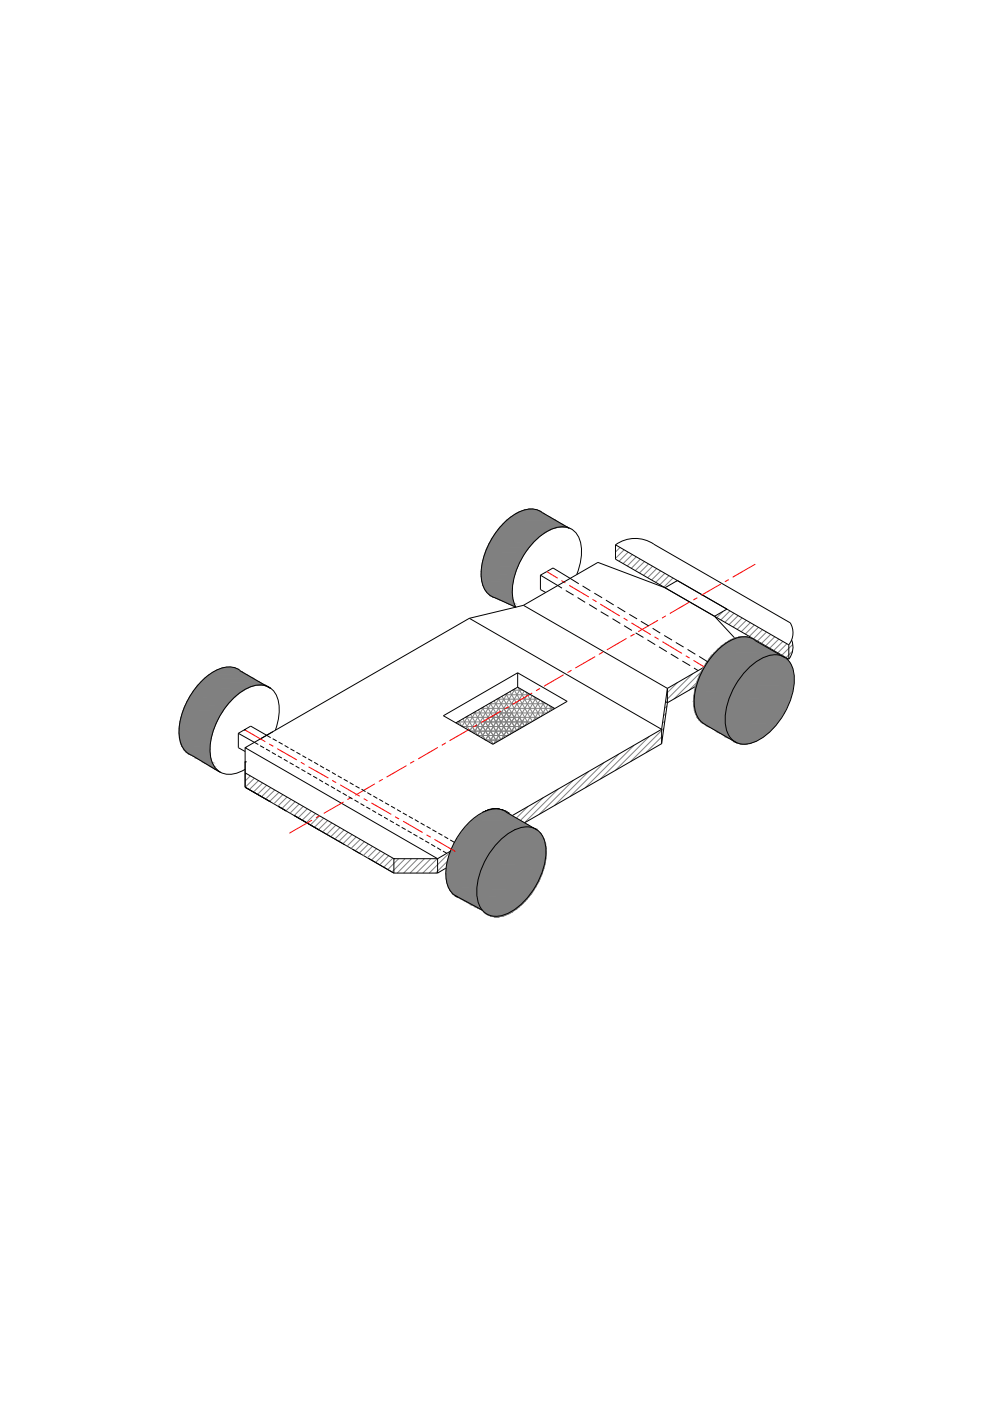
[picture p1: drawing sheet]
<svg xmlns="http://www.w3.org/2000/svg" width="210mm" height="297mm" viewBox="0 0 210 297" stroke-linecap="round" stroke-linejoin="round" font-family="sans-serif">
<!-- layer: 0 -->
<g fill="none" stroke="#000" stroke-width=".21">
<path d="M115 108.7a4.8 4.8 0 0 0-5.7 .2 16.1 16.1 0 0 0-7.3 13.3 4.6 4.6 0 0 0 3.1 4.6l4.2 1.9a10.3 10.3 0 0 1 .4-8.3 14.6 14.6 0 0 1 7.9-8.4 4 4 0 0 1 5.5 3.2 11.9 11.9 0 0 1-.8 6.6M115 108.7l5.7 3.3M130.5 115.5v3.1l18.4 10.5M130.5 115.5l36.7 21.2M138.6 115.4a7.1 7.1 0 0 0-8.1 .1M138.6 115.4l28.9 16.6M99.5 131.1l40.8 23.5M99.5 131.1l-47.5 27.4M111 128.3l-11.5 2.8M111 128.3l30.5 17.7M114.6 121.9l2.6-1.5 5.5 3.4M114.6 121.9l4.6 2.8"/>
<path d="M114.6 121.9v3.1l1.1 .6M120 125.2l1.6 1M122.5 126.7l1.6 1M123.5 124.2l1.7 1.1M124.9 128.2l1.7 1M126 125.8l1.7 .9M127.4 129.7l1.6 1M128.5 127.2l1.6 1.1M129.9 131.2l1.6 1M130.9 128.7l1.7 1M132.3 132.7l1.7 1M133.4 130.2l1.7 1"/>
<path d="M134.8 134.2l1.6 1M135.9 131.7l1.6 1M137.3 135.7l1.6 1M138.4 133.2l1.6 1M139.7 137.1l1.7 1.1M140.8 134.7l1.7 1M141 124.6l26.2 15.2v-3.1M141 124.6l-14.2-5.4-15.8 9.1M142.2 138.7l1.6 .9M143.3 136.2l1.6 1M143.6 123.1l-2.6 1.5M145.8 137.7l1.6 1"/>
<path d="M148.2 139.2l1.9 1.1M154.1 129.1l-2.6 1.6 4.4 4.7M160 135.7l6.5 3.8M160 135.7a4.9 4.9 0 0 0-5.4 .3 15.9 15.9 0 0 0-7.4 13.8 4.5 4.5 0 0 0 2.5 3.9M161 139.9h.1M167.5 132a4.1 4.1 0 0 1-.2 4.7M167.8 135.7a4.1 4.1 0 0 1-.5 4M50.5 155.5l2.7-1.5 4.2 2.4M50.5 155.5v3l1.5 .8M50.5 155.5l4.3 2.3M50.8 142.2l6.6 3.8M50.9 142.1a4.9 4.9 0 0 0-5.6 .3 16.2 16.2 0 0 0-7.3 13.1 4.7 4.7 0 0 0 2.8 4.7"/>
<path d="M51.8 154.7h.1M52 158.5h.1M52 158.5v8.4M52 158.5l40.8 23.6M55.1 158.1l.9 .5M56.4 158.8l.9 .5M56.5 158.8v.1M57.6 159.5l.9 .5M57.8 156.6l.9 .5M57.9 155.1l-2.7 1.6M58.4 154.8a8.9 8.9 0 0 0-.3-8.2 4.5 4.5 0 0 0-6-.5 16.1 16.1 0 0 0-7.6 13.2 4.7 4.7 0 0 0 3 4.7 5.7 5.7 0 0 0 4.5-.9M59.1 157.3l.8 .5"/>
<path d="M60.4 158.1l.8 .4M61.6 158.8l.8 .4M62.9 159.5l.8 .5M94 151.8l15.8-9.2 10.5 6.1-15.8 9.1zM109.8 142.6v3.1M109.8 145.7l-13.2 7.6M109.8 145.7l7.8 4.5M140.3 157.7l-29.1 16.7M140.3 154.6v3.1M140.3 154.6l-31.7 18.3M141.1 148.7l.4 .3M141.5 149l-1.2 8.7"/>
<path d="M141.5 146v3M141.5 146l-1.2 8.6M144.7 140.2l1.6 .9M147.1 141.6l.9 .6M147.6 145.4l-6.1 3.6M149.3 141.5v-.1l-7.8 4.6M149.6 153.7l6.6 3.8M158.3 142a9 9 0 0 1 6.4-3.2 4.1 4.1 0 0 1 3.7 4.2 15.7 15.7 0 0 1-8.3 14.3 4.2 4.2 0 0 1-6.3-3.7 15.7 15.7 0 0 1 4.5-11.6zM40.8 160.2l6 3.6M46.3 163.5l.3 .1M52 161.5h.1M52 166.9l31.5 18.2"/>
<path d="M52 163.9l31.5 18.2M52 166.9l5.3 3.1M58.9 160.3l.9 .4M59 171l1.7 .9M60.2 161l.8 .4M61.4 161.7l.9 .5M62.3 172.9l10.8 6.2M62.7 162.4l.8 .5M63.9 163.1l.9 .5M64.1 160.2l.8 .5M65.2 163.9l.8 .4M65.3 160.9l.9 .5"/>
<path d="M66.4 164.6l.9 .4M66.6 161.6l.9 .5M67.7 165.3l.8 .5M67.8 162.3l.9 .5M68.9 166l.9 .5M69.1 163.1l.9 .4M70.2 166.7l.8 .5M70.4 163.8l.8 .4M71.4 167.5l.8 .5M71.6 164.5l.9 .5M72.7 168.2l.8 .5M72.9 165.2l.8 .5"/>
<path d="M73.9 168.9l.8 .5M74.2 165.9l.8 .5M75.2 169.6l.8 .5M75.4 166.7l.8 .4M76.4 170.4l.8 .4M76.7 167.3l.8 .5M77.7 171.1l.8 .5M77.9 168l.8 .6M78.9 171.8l.8 .5M79.1 168.8l.9 .5M80.2 172.5l.8 .5M80.4 169.5l.8 .5"/>
<path d="M81.4 173.3l.8 .4M81.6 170.2l.9 .5M82.7 174l.8 .4M82.9 170.9l.9 .5M83.9 174.7l.8 .5M84.2 171.6l.8 .5M85.2 175.4l.8 .5M85.4 172.4l.9 .4M86.4 176.1l.9 .5M86.7 173.1l.8 .5M87.7 176.9l.8 .4M88 173.8l.8 .5"/>
<path d="M88.9 177.6l.9 .4M89.2 174.5l.8 .5M90.2 178.3l.8 .5M90.5 175.2l.8 .5M91.4 179l.9 .5M91.7 175.9l.8 .5M92.7 179.7l.8 .5M92.9 176.6l.9 .5M94.2 177.4l.8 .4M95.4 178.1l.9 .5M105.7 178.5a9 9 0 0 1 6.4-3.2 4.1 4.1 0 0 1 3.6 4.2 15.7 15.7 0 0 1-8.2 14.2 4.2 4.2 0 0 1-6.4-3.6 15.7 15.7 0 0 1 4.6-11.6zM107.3 172.2l6.6 3.8"/>
<path d="M107.3 172.1a5 5 0 0 0-5.5 .5 15.9 15.9 0 0 0-7.2 13.8 4.4 4.4 0 0 0 2.5 3.8M109.2 175.9h.1M74.8 180.1l1.6 .9M78.1 182l5.4 3.1M83.5 182.1h.1M83.5 182.1v3M83.5 182.1h9.3M83.5 185.1h9.3M92.8 182.1v3M93.9 180.5l.8 .4M94.6 184.1l-1.8 1M95.4 180.5l-2.6 1.6"/>
<path d="M96.5 189.9l5.7 3"/>
</g>
<g fill="none" stroke="#808080" stroke-width=".21">
<path d="M130.6 115.6l-.1 .1M131.5 116.1l-1 .9M132.3 116.6l-1.8 1.8M133.2 117.1l-1.9 1.9M134.1 117.6l-2 1.9M134.9 118.1l-1.9 1.9M135.7 118.6l-1.9 1.9M136.6 119.1l-1.9 1.9M137.5 119.6l-1.9 1.9M138.4 120l-2 2M139.2 120.6l-1.9 1.9M140.1 121.1l-1.9 1.9"/>
<path d="M141 121.6l-2 1.9M141.8 122.1l-1.9 1.9M142.7 122.5l-2 2M143.5 123l-.2 .3M153.3 129.7l-1.3 1.3M154.8 129.5l-1.9 1.9M155.6 130l-1.9 1.9M156.5 130.5l-2 1.9M157.3 131l-1.9 2M158.2 131.5l-1.9 2M159.1 132l-1.9 1.9M159.9 132.5l-1.9 1.9"/>
<path d="M160.8 133l-1.9 1.9M161.7 133.5l-1.9 2M162.5 134l-1.9 1.9M163.4 134.5l-2 1.9M164.2 135l-1.9 1.9M165.1 135.5l-1.9 1.9M166 136l-1.9 1.9M166.8 136.5l-1.9 1.9M168 138l-1.3 1.4M168.1 136.6l-2.3 2.3M96.9 153.1h15.8M97.3 152.9l.6 1.1"/>
<path d="M97.6 152.7l-.5 .8M98.1 152.4l1.5 2.6M98.6 152.1h15.8M98.9 151.9l2.3 4M99.3 151.8l-1.4 2.2h13.1h-10.5M99.4 154.7l.2 .3M99.6 155h9.8M99.8 151.5l3.1 5.4-1.8-3.2M100 154.4l-.4 .6M100.2 154.2l1 1.7M100.3 151.2h15.7M100.6 150.9l3.9 6.9-2.6-4.6"/>
<path d="M100.9 150.8l-2.2 3.7M101.3 155.9h6.4M101.4 150.5l4 6.8-2.7-4.5M102 150.2h15.5M102.2 153.1h9.8M102.3 150l3.9 6.8-2.6-4.5M102.6 149.8l-3 5.2M102.9 156.9h3.1M103.1 149.5l3.9 6.8-2.6-4.5M103.3 152.4l-2.1 3.5M103.6 149.2h12.3M103.9 152.1h6.5"/>
<path d="M103.9 149l4 6.9-2.7-4.6M104.3 148.9l-3.9 6.6 1.2-2.1M104.8 148.6l3.9 6.8-2.6-4.6M105.3 148.2h8.9M105.5 151.2h3.2M105.6 148.1l3.9 6.8-2.6-4.5M105.9 147.9l-4.7 8M106.4 147.6l4 6.8-2-3.5M106.6 150.5l-3.7 6.4M107 147.3h5.6M107.3 147.1l3.9 6.9-1.1-2.1M107.6 146.9l-5.5 9.5 2.9-4.9"/>
<path d="M108.1 146.6l3.9 6.8-.3-.5M108.6 146.3h2.3M109 146.2l3.9 6.8M109.2 146l-6.3 10.9M109.8 145.7l3.9 6.8M110.3 146l-6.5 11.4 3.9-6.8M111.2 146.5l-6.5 11.2 3.8-6.7M111.4 146.7l3.1 5.3M112 147l-5.6 9.7 3-5.2M112.8 147.5l-4.7 8.3M113.1 147.6l2.3 3.9M113.7 147.9l-4 6.9"/>
<path d="M114.5 148.4l-3.1 5.4 .5-.8M114.8 148.6l1.4 2.4M115.3 148.9l-2.2 4M116.1 149.4l-1.4 2.5M116.4 149.5l.6 1.1M117 149.9l-.6 1M131.2 159.9l-7.1 7.1M134.4 158l-7.1 7.2M137.7 156.2l-7.2 7.1M140.3 157.6l-.1 .1M140.5 156l-3.6 3.6M140.7 154.4l-7 7"/>
<path d="M141 152.9l-.5 .4M141.2 151.2l-.5 .6M141.4 149.7l-.5 .5M143.6 144.7l-2.1 2.1M146.8 142.9l-5.3 5.3M147.9 144.6l-1.8 1.7M149 142.1l-6.1 6.1M52.2 164l-.2 .2M53.1 164.5l-1.1 1.1M53.9 165l-1.9 1.9M54.8 165.5l-1.9 1.9M55.7 166l-2 1.9"/>
<path d="M56.5 166.5l-1.9 1.9M57.4 167l-1.9 1.9M58.2 167.5l-1.9 1.9M59.1 168l-1.9 1.9M60 168.5l-1.9 1.9M60.9 169l-2 1.9M61.7 169.5l-1.9 1.9M62.6 170l-2 1.9M63.4 170.5l-1.9 1.9M64.3 171l-1.9 1.9M65.1 171.5l-1.9 1.9M66 172l-1.9 1.9"/>
<path d="M66.9 172.5l-1.9 1.9M67.8 173l-2 1.9M68.6 173.5l-1.9 1.9M69.5 174l-2 1.9M70.3 174.5l-1.9 1.9M71.2 174.9l-1.9 2M72.1 175.5l-2 1.9M72.9 176l-1.9 1.9M73.8 176.5l-1.9 1.9M74.7 176.9l-2 2M75.5 177.4l-1.9 2M76.4 178l-1.9 1.9"/>
<path d="M77.2 178.5l-1.9 1.9M78.1 179l-1.9 1.9M79 179.4l-2 2M79.8 179.9l-1.9 1.9M108.7 172.9h-.1M111.9 171l-2.4 2.4M115.1 169.1l-4.8 4.8M118.3 167.3l-7.1 7.1M121.6 165.4l-7.2 7.2M124.8 163.6l-7.2 7.2M128 161.7l-7.2 7.2M80.7 180.5l-1.9 1.9"/>
<path d="M81.6 181l-2 1.9M82.4 181.4l-1.9 2M83.3 181.9l-1.9 2M84.5 182.1l-2.3 2.2M85.9 182.1l-2.8 2.8M87.2 182.1l-3 3M88.6 182.1l-3 3M90 182.1l-3.1 3M91.3 182.1l-3 3M92.7 182.1l-3.1 3M94.8 182.7l-2.4 2.4M95.4 180.7l-4.4 4.4"/>
</g>
<g fill="#808080" stroke="#808080" stroke-width=".21">
<path d="M112 108h1.1z"/>
<path d="M106 127.2h2.7l.3 .8z"/>
<path d="M104.4 171.7h1.5z"/>
<path d="M111.1 175.5h1.2z"/>
<path d="M113.1 175.7l.3 .1z"/>
<path d="M109.2 176h.3z"/>
<path d="M101.7 192.7h.4l.2 .3z"/>
<path d="M104.2 194.3h2z"/>
<path d="M47.9 141.5h1.2z"/>
<path d="M44.5 162.5h.9l.4 .6z"/>
<path d="M157.3 135h.7z"/>
<path d="M164.1 138.8h.3z"/>
<path d="M163.9 138.8h.5z"/>
<path d="M165.2 138.9l.4 .1z"/>
<path d="M154.6 156.5h.3l.5 .5z"/>
<path d="M156.8 157.7h1.7z"/>
<path d="M112 108l1.7 .1zM111.6 108.1h2.1z"/>
<path d="M111.6 108.1h2.3zM111.2 108.1h2.7z"/>
<path d="M111.2 108.1l3.2 .2-.5-.2zM110.7 108.3l.5-.2 3.2 .2z"/>
<path d="M110.7 108.3l3.9 .2-.2-.2zM110.2 108.5l.5-.2 3.9 .2z"/>
<path d="M110.2 108.5l4.8 .2-.4-.2zM109.8 108.7l.4-.2 4.8 .2z"/>
<path d="M109.8 108.7l5.6 .3-.4-.3zM109.3 109l.5-.3 5.6 .3z"/>
<path d="M109.3 109l7.1 .5-1-.5zM108.4 109.5l.9-.5 7.1 .5z"/>
<path d="M108.4 109.5l9.3 .8-1.3-.8zM107.5 110.3l.9-.8 9.3 .8z"/>
<path d="M107.5 110.3l11.7 .8-1.5-.8zM107.5 110.3l11.7 .8h-12.6z"/>
<path d="M106.6 111.1l13.6 .6-1-.6zM106.6 111.1l13.6 .6h-14.1z"/>
<path d="M119.2 111.7l1.1 .1zM119.2 111.7l1.1 .1z"/>
<path d="M106.1 111.7h13.1zM106.1 111.7l12.3 .1z"/>
<path d="M120 111.8h.3zM120 111.8h.3zM120 111.8l.7 .2z"/>
<path d="M106 111.8h12.4zM106 111.8h12.4z"/>
<path d="M106 111.8l11.5 .2 .9-.2zM106 111.8l11.5 .2h-11.7z"/>
<path d="M105.8 112h11.7zM105.8 112h11.6z"/>
<path d="M105.8 112l10.9 .3 .7-.3zM105.8 112l10.9 .3h-11.1z"/>
<path d="M105.6 112.3l10.1 .5 1-.5zM105.6 112.3l10.1 .5h-10.5z"/>
<path d="M105.2 112.8l10.1 .3 .4-.3zM105.2 112.8l10.1 .3h-10.3z"/>
<path d="M105 113.1l9.8 .3 .5-.3zM105 113.1l9.8 .3h-10z"/>
<path d="M104.8 113.4l9.1 .8 .9-.8zM104.8 113.4l9.1 .8h-9.6z"/>
<path d="M104.3 114.2h9.6zM104.3 114.2h9.6z"/>
<path d="M104.3 114.2l8.7 .9 .9-.9zM104.3 114.2l8.7 .9h-9.2z"/>
<path d="M103.8 115.1l9 .2 .2-.2zM103.8 115.1l9 .2h-9.1z"/>
<path d="M103.7 115.3l8.5 .7 .6-.7zM103.7 115.3l8.5 .7h-8.9z"/>
<path d="M103.3 116l8.6 .5 .3-.5zM103.3 116l8.6 .5h-8.8z"/>
<path d="M103.1 116.5l8.3 .6 .5-.6zM103.1 116.5l8.3 .6h-8.5z"/>
<path d="M102.9 117.1l8.1 .6 .4-.6zM102.9 117.1l8.1 .6h-8.3z"/>
<path d="M102.7 117.7l8 .5 .3-.5zM102.7 117.7l8 .5h-8.1z"/>
<path d="M102.6 118.2l7.7 .7 .4-.7zM102.6 118.2l7.7 .7h-8z"/>
<path d="M102.3 118.9l7.8 .5 .2-.5zM102.3 118.9l7.8 .5h-7.8z"/>
<path d="M102.3 119.4l7.5 .6 .3-.6zM102.3 119.4l7.5 .6h-7.7z"/>
<path d="M102.1 120l7.5 .6 .2-.6zM102.1 120l7.5 .6h-7.5z"/>
<path d="M102.1 120.6l7.3 .5 .2-.5zM102.1 120.6l7.3 .5h-7.4z"/>
<path d="M102 121.1l7.2 .6 .2-.6zM102 121.1l7.2 .6h-7.2z"/>
<path d="M102 121.7l7 .5 .2-.5zM102 121.7l7 .5h-7z"/>
<path d="M102 122.2l6.9 .7 .1-.7zM102 122.2l6.9 .7h-6.8z"/>
<path d="M102.1 122.9l6.7 .3 .1-.3zM102.1 122.9l6.7 .3h-6.7z"/>
<path d="M102.1 123.2l6.6 .9 .1-.9zM102.1 123.2l6.6 .9h-6.3zM102.4 124.1h6.3zM102.4 124.1h6.3z"/>
<path d="M102.4 124.1l6.2 .8 .1-.8zM102.4 124.1l6.2 .8h-5.9z"/>
<path d="M102.7 124.9l5.9 .3v-.3zM102.7 124.9l5.9 .3h-5.7z"/>
<path d="M102.9 125.2l5.7 .3v-.3zM102.9 125.2l5.7 .3h-5.4z"/>
<path d="M103.2 125.5l5.4 .6v-.6zM103.2 125.5l5.4 .6h-4.9z"/>
<path d="M103.7 126.1l4.9 .2v-.2zM103.7 126.1l4.9 .2h-4.6z"/>
<path d="M104 126.3l4.7 .2-.1-.2zM104 126.3l4.7 .2h-4.3z"/>
<path d="M104.4 126.5l4.3 .3v-.3zM104.4 126.5l4.3 .3h-3.6z"/>
<path d="M105.1 126.8l3.6 .4v-.4zM105.1 126.8l3.6 .4h-2.7z"/>
<path d="M106 127.2l1.8 .8h1.2zM107.8 128h1.2l.3 .7z"/>
<path d="M104.4 171.7h1.6zM104.4 171.7h1.6z"/>
<path d="M104.4 171.7l2.3 .2-.7-.2zM103.6 171.9l.8-.2 2.3 .2z"/>
<path d="M103.6 171.9h3.1zM103.6 171.9h3.1z"/>
<path d="M103.5 171.9l3.8 .3-.6-.3zM102.7 172.2l.8-.3 3.8 .3z"/>
<path d="M102.7 172.2l4.6 .1zM102.7 172.2l4.6 .1z"/>
<path d="M102.7 172.3l5.4 .4-.8-.4zM101.8 172.7l.9-.4 5.4 .4z"/>
<path d="M101.8 172.7l7.4 .6-1.1-.6zM100.9 173.3l.9-.6 7.4 .6z"/>
<path d="M100.9 173.3l9.5 .7-1.2-.7zM100 174l.9-.7 9.5 .7z"/>
<path d="M100 174l11.8 .8-1.4-.8zM100 174l11.8 .8h-12.6z"/>
<path d="M99.2 174.8l13.6 .7-1-.7zM99.2 174.8l13.6 .7h-14.1z"/>
<path d="M111.9 175.5h1zM111.9 175.5h1z"/>
<path d="M98.7 175.5h13.2zM98.7 175.5h12.4z"/>
<path d="M112.3 175.5h.7zM112.3 175.5h.7z"/>
<path d="M111.1 175.5h1.6zM110.9 175.5h1.8z"/>
<path d="M112.7 175.5l.6 .2zM112.7 175.5l.6 .2z"/>
<path d="M110.9 175.5l2.2 .2zM110.2 175.7l.7-.2 2.2 .2z"/>
<path d="M98.6 175.5l11.6 .2 .9-.2zM98.6 175.5l11.6 .2h-11.7z"/>
<path d="M113.1 175.7l.3 .1zM113.3 175.8h.1z"/>
<path d="M110.2 175.7l3.1 .1zM110.1 175.8h3.2z"/>
<path d="M98.5 175.7h11.7zM98.5 175.7l11.6 .1z"/>
<path d="M110.1 175.8h3.3zM110 175.8h3.4z"/>
<path d="M110 175.8l3.7 .2-.3-.2zM109.5 176l.5-.2 3.7 .2z"/>
<path d="M98.4 175.8l11.1 .2 .6-.2zM98.4 175.8l11.1 .2h-11.3z"/>
<path d="M109.5 176h4.3zM109.3 176h4.5z"/>
<path d="M98.2 176h11zM98.2 176h11z"/>
<path d="M109.3 176l4.6 .1zM109.2 176.1h4.7z"/>
<path d="M98.2 176l11 .1zM98.2 176l11 .1z"/>
<path d="M109.2 176.1h4.7zM109.2 176.1h4.7z"/>
<path d="M109.2 176.1l5.3 .5-.6-.5zM108.3 176.6l.9-.5 5.3 .5z"/>
<path d="M98.2 176.1l10.1 .5 .9-.5zM98.2 176.1l10.1 .5h-10.5z"/>
<path d="M108.3 176.6h6.2zM108.2 176.6h6.3z"/>
<path d="M108.2 176.6l6.4 .1-.1-.1zM108.1 176.7l.1-.1 6.4 .1z"/>
<path d="M97.8 176.6l10.3 .1 .2-.1zM97.8 176.6l10.3 .1h-10.5z"/>
<path d="M108.1 176.7l6.9 .5-.4-.5zM107.4 177.2l.7-.5 6.9 .5z"/>
<path d="M97.6 176.7l9.8 .5 .7-.5zM97.6 176.7l9.8 .5h-10z"/>
<path d="M107.4 177.2h7.6zM107.3 177.2h7.7z"/>
<path d="M107.3 177.2l8 .6-.3-.6zM106.7 177.8l.6-.6 8 .6z"/>
<path d="M97.4 177.2l9.3 .6 .7-.6zM97.4 177.2l9.3 .6h-9.7z"/>
<path d="M106.7 177.8l8.6 .1zM106.5 177.9h8.8z"/>
<path d="M97 177.8h9.7zM97 177.8l9.5 .1h-9.6z"/>
<path d="M106.5 177.9l8.9 .1-.1-.1zM106.5 177.9l8.9 .1h-9z"/>
<path d="M96.9 177.9l9.5 .1 .1-.1zM96.9 177.9l9.5 .1h-9.6z"/>
<path d="M106.4 178l9.2 .7-.2-.7zM105.7 178.7l.7-.7 9.2 .7z"/>
<path d="M96.8 178l8.9 .7 .7-.7zM96.8 178l8.9 .7h-9.3z"/>
<path d="M105.7 178.7l10 .2-.1-.2zM105.7 178.7l10 .2h-10.2z"/>
<path d="M96.4 178.7l9.1 .2 .2-.2zM96.4 178.7l9.1 .2h-9.2z"/>
<path d="M105.5 178.9l10.3 .6-.1-.6zM105.5 178.9l10.3 .6h-10.8z"/>
<path d="M96.3 178.9l8.7 .6 .5-.6zM96.3 178.9l8.7 .6h-9z"/>
<path d="M105 179.5l10.8 .2v-.2zM105 179.5l10.8 .2h-11z"/>
<path d="M96 179.5l8.8 .2 .2-.2zM96 179.5l8.8 .2h-8.8z"/>
<path d="M104.8 179.7l11 .2v-.2zM104.8 179.7l11 .2h-11.1z"/>
<path d="M96 179.7l8.5 .4 .3-.4zM96 179.7l8.5 .4h-8.8z"/>
<path d="M104.7 179.9l11.2 .7-.1-.7zM104.7 179.9l11.2 .7h-11.8z"/>
<path d="M95.7 180.1l8.4 .5 .4-.5zM95.7 180.1l8.4 .5h-8.6z"/>
<path d="M104.1 180.6l11.8 .1zM104.1 180.6l11.8 .1z"/>
<path d="M95.5 180.6h8.6zM95.5 180.6l8.6 .1z"/>
<path d="M104.1 180.7l11.8 .3v-.3zM104.1 180.7l11.8 .3h-12z"/>
<path d="M95.5 180.7l8.4 .3 .2-.3zM95.5 180.7l8.4 .3h-8.5z"/>
<path d="M103.9 181l11.9 .8 .1-.8zM103.9 181l11.9 .8h-12.4z"/>
<path d="M95.4 181l8 .8 .5-.8zM95.4 181l8 .8h-8.2z"/>
<path d="M95.2 181.8h8.2zM95.2 181.8h8.2z"/>
<path d="M103.4 181.8l12.4 .3v-.3zM103.4 181.8l12.4 .3h-12.6z"/>
<path d="M95.2 181.8l8 .3 .2-.3zM95.2 181.8l8 .3h-8.1z"/>
<path d="M103.2 182.1l12.4 .8 .2-.8zM103.2 182.1l12.4 .8h-12.8z"/>
<path d="M95.1 182.1l7.7 .8 .4-.8zM95.1 182.1l7.7 .8h-7.9z"/>
<path d="M94.9 182.9l7.8 .1 .1-.1zM94.9 182.9l7.8 .1h-7.8z"/>
<path d="M102.8 182.9l12.8 .3v-.3zM102.8 182.9l12.8 .3h-13z"/>
<path d="M94.9 183l7.7 .2 .1-.2zM94.9 183l7.7 .2h-7.8z"/>
<path d="M102.6 183.2l12.7 .9 .3-.9zM102.6 183.2l12.7 .9h-13z"/>
<path d="M94.8 183.2l7.5 .9 .3-.9zM94.8 183.2l7.5 .9h-7.6z"/>
<path d="M94.7 184.1h7.6zM94.7 184.1l7.5 .1z"/>
<path d="M102.3 184.1l12.9 .3 .1-.3zM102.3 184.1l12.9 .3h-13.1z"/>
<path d="M94.6 184.2l7.5 .2 .1-.2zM94.6 184.2l7.5 .2h-7.5z"/>
<path d="M102.1 184.4l12.9 .8 .2-.8zM102.1 184.4l12.9 .8h-13.2z"/>
<path d="M94.6 184.4l7.2 .8 .3-.8zM94.6 184.4l7.2 .8h-7.2z"/>
<path d="M94.6 185.2h7.2zM94.6 185.2l7.2 .1z"/>
<path d="M101.8 185.2l13 .5 .2-.5zM101.8 185.2l13 .5h-13.1z"/>
<path d="M101.7 185.7l12.8 .6 .3-.6zM101.7 185.7l12.8 .6h-13z"/>
<path d="M94.6 185.3l6.9 1 .3-1zM94.6 185.3l6.9 1h-6.9z"/>
<path d="M101.5 186.3l13 .1v-.1zM101.5 186.3l13 .1h-13z"/>
<path d="M94.6 186.3l6.9 .1v-.1zM94.6 186.3l6.9 .1h-6.9z"/>
<path d="M101.5 186.4l12.8 .4 .2-.4zM101.5 186.4l12.8 .4h-12.9z"/>
<path d="M101.4 186.8l12.6 .5 .3-.5zM101.4 186.8l12.6 .5h-12.7z"/>
<path d="M94.6 186.4l6.7 .9 .2-.9zM94.6 186.4l6.7 .9h-6.5z"/>
<path d="M101.3 187.3l12.6 .3 .1-.3zM101.3 187.3l12.6 .3h-12.6z"/>
<path d="M94.8 187.3l6.5 .3v-.3zM94.8 187.3l6.5 .3h-6.4z"/>
<path d="M101.3 187.6l12.4 .4 .2-.4zM101.3 187.6l12.4 .4h-12.5z"/>
<path d="M101.2 188l12.4 .1 .1-.1zM101.2 188l12.4 .1h-12.4z"/>
<path d="M94.9 187.6l6.3 .5 .1-.5zM94.9 187.6l6.3 .5h-6.1z"/>
<path d="M101.2 188.1l12 .6 .4-.6zM101.2 188.1l12 .6h-12z"/>
<path d="M95.1 188.1l6.1 .6v-.6zM95.1 188.1l6.1 .6h-5.8z"/>
<path d="M95.4 188.7l5.8 .2v-.2zM95.4 188.7l5.8 .2h-5.7z"/>
<path d="M101.2 188.7l11.7 .4 .3-.4zM101.2 188.7l11.7 .4h-11.7z"/>
<path d="M101.2 189.1l11.5 .4 .2-.4zM101.2 189.1l11.5 .4h-11.5z"/>
<path d="M95.5 188.9l5.7 .6v-.6zM95.5 188.9l5.7 .6h-5.2z"/>
<path d="M101.2 189.5l11.3 .2 .2-.2zM101.2 189.5l11.3 .2h-11.3z"/>
<path d="M96 189.5l5.2 .2v-.2zM96 189.5l5.2 .2h-4.9z"/>
<path d="M96.3 189.7l4.9 .3v-.3zM96.3 189.7l4.9 .3h-4.7z"/>
<path d="M101.2 189.7l11 .4 .3-.4zM101.2 189.7l11 .4h-11z"/>
<path d="M96.5 190l4.7 .1v-.1zM96.5 190l4.7 .1h-4.4z"/>
<path d="M101.2 190.1l10.5 .6 .5-.6zM101.2 190.1l10.5 .6h-10.4z"/>
<path d="M96.8 190.1l4.5 .6-.1-.6zM96.8 190.1l4.5 .6h-3.4z"/>
<path d="M101.3 190.7l10 .4 .4-.4zM101.3 190.7l10 .4h-9.9z"/>
<path d="M97.9 190.7l3.5 .4-.1-.4zM97.9 190.7l3.5 .4h-2.7z"/>
<path d="M101.4 191.1l9.5 .5 .4-.5zM101.4 191.1l9.5 .5h-9.4z"/>
<path d="M98.7 191.1l2.8 .5-.1-.5zM98.7 191.1l2.8 .5h-1.9z"/>
<path d="M101.5 191.6l8.9 .4 .5-.4zM101.5 191.6l8.9 .4h-8.7z"/>
<path d="M99.6 191.6l2.1 .4-.2-.4zM99.6 191.6l2.1 .4h-1.4z"/>
<path d="M101.7 192l8.3 .4 .4-.4zM101.7 192l8.3 .4h-8.1z"/>
<path d="M100.3 192l1.6 .4-.2-.4zM100.3 192l1.6 .4h-.9z"/>
<path d="M101.9 192.4l7.6 .3 .5-.3zM101.9 192.4l7.6 .3h-7.4z"/>
<path d="M101 192.4l1.1 .3-.2-.3zM101 192.4l1.1 .3h-.4z"/>
<path d="M102.1 192.7l6.9 .3 .5-.3zM102.1 192.7l6.9 .3h-6.7z"/>
<path d="M102.3 193l6.3 .4 .4-.4zM102.3 193l6.3 .4h-6z"/>
<path d="M102.6 193.4l5.5 .2 .5-.2zM102.6 193.4l5.5 .2h-5.2z"/>
<path d="M102.9 193.6l4.8 .2 .4-.2zM102.9 193.6l4.8 .2h-4.5z"/>
<path d="M103.2 193.8l4 .2 .5-.2zM103.2 193.8l4 .2h-3.7z"/>
<path d="M103.5 194l3.3 .2 .4-.2zM103.5 194l3.3 .2h-2.9z"/>
<path d="M103.9 194.2l2.3 .1 .6-.1zM103.9 194.2l2.3 .1h-2z"/>
<path d="M104.2 194.3l1.7 .1zM104.8 194.4h1.1z"/>
<path d="M47.9 141.5h1.6zM47.7 141.5h1.8z"/>
<path d="M47.7 141.5l2.2 .2zM47 141.7l.7-.2 2.2 .2z"/>
<path d="M47 141.7l3.2 .1-.3-.1zM46.7 141.8l.3-.1 3.2 .1z"/>
<path d="M46.7 141.8l3.9 .2-.4-.2zM46.1 142l.6-.2 3.9 .2z"/>
<path d="M46.1 142l4.7 .2-.2-.2zM45.8 142.2l.3-.2 4.7 .2z"/>
<path d="M45.8 142.2l5.6 .3-.6-.3zM45.2 142.5l.6-.3 5.6 .3z"/>
<path d="M45.2 142.5l7.2 .6-1-.6zM44.3 143.1l.9-.6 7.2 .6z"/>
<path d="M44.3 143.1l9.4 .7-1.3-.7zM43.4 143.8l.9-.7 9.4 .7z"/>
<path d="M43.4 143.8l11.7 .8-1.4-.8zM43.4 143.8l11.7 .8h-12.5z"/>
<path d="M42.6 144.6l13.6 .6-1.1-.6zM42.6 144.6l13.6 .6h-14.2z"/>
<path d="M55.2 145.2l1.1 .1zM55.2 145.2l1.1 .1z"/>
<path d="M42 145.2h13.2zM42 145.2l12.3 .1h-12.4z"/>
<path d="M55.8 145.3h.5zM55.8 145.3h.5z"/>
<path d="M41.9 145.3l11.5 .2 .9-.2zM41.9 145.3l11.5 .2h-11.6z"/>
<path d="M56 145.3l.7 .2zM56 145.3l.7 .2z"/>
<path d="M41.8 145.5h11.6zM41.7 145.5h11.7z"/>
<path d="M41.7 145.5l10.8 .4 .9-.4zM41.7 145.5l10.8 .4h-11z"/>
<path d="M41.5 145.9l10.1 .5 .9-.5zM41.5 145.9l10.1 .5h-10.5z"/>
<path d="M41.1 146.4l10.3 .1 .2-.1zM41.1 146.4l10.3 .1h-10.4z"/>
<path d="M41 146.5l9.7 .6 .7-.6zM41 146.5l9.7 .6h-10z"/>
<path d="M40.7 147.1l9.3 .5 .7-.5zM40.7 147.1l9.3 .5h-9.7z"/>
<path d="M40.3 147.6l9.5 .2 .2-.2zM40.3 147.6l9.5 .2h-9.6z"/>
<path d="M40.2 147.8l8.7 .9 .9-.9zM40.2 147.8l8.7 .9h-9.2z"/>
<path d="M39.7 148.7h9.2zM39.7 148.7h9.1z"/>
<path d="M39.7 148.7l8.4 .9 .7-.9zM39.7 148.7l8.4 .9h-8.9z"/>
<path d="M39.2 149.6l8.7 .3 .2-.3zM39.2 149.6l8.7 .3h-8.8z"/>
<path d="M39.1 149.9l8.2 .8 .6-.8zM39.1 149.9l8.2 .8h-8.5z"/>
<path d="M38.8 150.7l8.3 .4 .2-.4zM38.8 150.7l8.3 .4h-8.4z"/>
<path d="M38.7 151.1l7.9 .7 .5-.7zM38.7 151.1l7.9 .7h-8.1z"/>
<path d="M38.5 151.8l7.9 .4 .2-.4zM38.5 151.8l7.9 .4h-8.1z"/>
<path d="M38.3 152.2l7.7 .8 .4-.8zM38.3 152.2l7.7 .8h-7.8z"/>
<path d="M38.2 153l7.6 .4 .2-.4zM38.2 153l7.6 .4h-7.7z"/>
<path d="M38.1 153.4l7.4 .8 .3-.8zM38.1 153.4l7.4 .8h-7.5z"/>
<path d="M38 154.2l7.4 .3 .1-.3zM38 154.2l7.4 .3h-7.4z"/>
<path d="M38 154.5l7.1 .8 .3-.8zM38 154.5l7.1 .8h-7.1z"/>
<path d="M38 155.3l7 .3 .1-.3zM38 155.3l7 .3h-7z"/>
<path d="M38 155.6l6.8 .9 .2-.9zM38 155.6l6.8 .9h-6.8zM38 156.5h6.8zM38 156.5h6.8z"/>
<path d="M38 156.5l6.6 .9 .2-.9zM38 156.5l6.6 .9h-6.3z"/>
<path d="M38.3 157.4l6.3 .3v-.3zM38.3 157.4l6.3 .3h-6.3z"/>
<path d="M38.3 157.7l6.2 .5 .1-.5zM38.3 157.7l6.2 .5h-5.9z"/>
<path d="M38.6 158.2l5.9 .6v-.6zM38.6 158.2l5.9 .6h-5.6z"/>
<path d="M38.9 158.8l5.6 .1v-.1zM38.9 158.8l5.6 .1h-5.5z"/>
<path d="M39 158.9l5.5 .6v-.6zM39 158.9l5.5 .6h-5z"/>
<path d="M39.5 159.5l5.1 .3-.1-.3zM39.5 159.5l5.1 .3h-4.6z"/>
<path d="M40 159.8l4.6 .1zM40 159.8l4.6 .1z"/>
<path d="M40.1 159.9l4.5 .3v-.3zM40.1 159.9l4.5 .3h-3.8z"/>
<path d="M40.8 160.2l3.9 .6-.1-.6zM40.8 160.2l3.9 .6h-2.9z"/>
<path d="M41.8 160.8l3.2 .9-.3-.9zM41.8 160.8l3.2 .9h-1.7z"/>
<path d="M43.3 161.7l2.1 .8-.4-.8zM43.3 161.7l2.1 .8h-.9z"/>
<path d="M44.5 162.5l1.1 .6h.2zM45.6 163.1h.2l.6 .5z"/>
<path d="M157.3 135l1.4 .1zM156.6 135.1l.7-.1 1.4 .1z"/>
<path d="M156.6 135.1h2.1zM156.5 135.1h2.2z"/>
<path d="M156.5 135.1l2.8 .2-.6-.2zM155.8 135.3l.7-.2 2.8 .2z"/>
<path d="M155.8 135.3h3.5zM155.8 135.3h3.5z"/>
<path d="M155.8 135.3l3.9 .3-.4-.3zM155.1 135.6l.7-.3 3.9 .3z"/>
<path d="M155.1 135.6l4.8 .1zM155 135.7h4.9z"/>
<path d="M155 135.7l5.3 .2-.4-.2zM154.5 135.9l.5-.2 5.3 .2z"/>
<path d="M154.5 135.9l6.5 .4-.7-.4zM153.9 136.3l.6-.4 6.5 .4z"/>
<path d="M153.9 136.3l8.1 .6-1-.6zM153 136.9l.9-.6 8.1 .6z"/>
<path d="M153 136.9l10.2 .7-1.2-.7zM152.2 137.6l.8-.7 10.2 .7z"/>
<path d="M152.2 137.6l12.4 .8-1.4-.8zM152.2 137.6l12.4 .8h-13.2z"/>
<path d="M151.4 138.4l13.9 .4-.7-.4zM151.4 138.4l13.9 .4h-14.2z"/>
<path d="M164.1 138.8h1.2zM164.1 138.8h1.2z"/>
<path d="M151.1 138.8h13zM151.1 138.8h13z"/>
<path d="M164.4 138.8h.9zM164.4 138.8h.9z"/>
<path d="M151.1 138.8h12.8zM151.1 138.8h13z"/>
<path d="M163.9 138.8h.7zM163.8 138.8h.8z"/>
<path d="M151.1 138.8h12.8zM151.1 138.8h12.5z"/>
<path d="M164.5 138.8h.9zM164.5 138.8h.9z"/>
<path d="M163.8 138.8h1zM163.6 138.8h1.2z"/>
<path d="M164.8 138.8h.6zM164.8 138.8h.6z"/>
<path d="M163.6 138.8h1.3zM163.5 138.8h1.4z"/>
<path d="M165 138.8l.4 .1zM165 138.8l.4 .1z"/>
<path d="M163.5 138.8l1.6 .1zM163.4 138.9h1.7z"/>
<path d="M165.1 138.9h.3zM165.1 138.9h.3z"/>
<path d="M163.4 138.9h1.7zM163.3 138.9h1.8z"/>
<path d="M151.1 138.8h12.5zM151 138.9h12.3z"/>
<path d="M163.3 138.9h1.8zM163.3 138.9h1.8z"/>
<path d="M151 138.9h12.3zM151 138.9h12.3z"/>
<path d="M163.3 138.9h1.9zM163.1 138.9h2.1z"/>
<path d="M151 138.9h12.3zM151 138.9h12.1z"/>
<path d="M163.1 138.9l2.2 .1zM162.9 139h2.4z"/>
<path d="M151 138.9h12.1zM151 138.9l11.9 .1z"/>
<path d="M165.2 138.9l.4 .1zM165.5 139l.3 .1z"/>
<path d="M162.9 139h2.6zM162.8 139h2.7z"/>
<path d="M150.9 139h12zM150.9 139h11.8z"/>
<path d="M162.8 139l3 .1-.3-.1zM162.4 139.1l.4-.1 3 .1z"/>
<path d="M162.4 139.1l3.6 .1zM162.2 139.2h3.8z"/>
<path d="M150.9 139l11.3 .2 .5-.2zM150.9 139l11.3 .2h-11.5z"/>
<path d="M162.2 139.2l3.9 .1zM162 139.3h4.1z"/>
<path d="M150.7 139.2h11.5zM150.7 139.2l11.3 .1z"/>
<path d="M162 139.3h4.1zM162 139.3h4.1z"/>
<path d="M150.7 139.3h11.3zM150.7 139.3h11.3z"/>
<path d="M162 139.3h4.1zM161.9 139.3h4.2z"/>
<path d="M150.7 139.3h11.2zM150.7 139.3h11.3z"/>
<path d="M150.7 139.3h11.2zM150.7 139.3h11.1z"/>
<path d="M161.9 139.3l4.5 .1-.3-.1zM161.7 139.4l.2-.1 4.5 .1z"/>
<path d="M150.6 139.3h11.2zM150.6 139.3l11.1 .1z"/>
<path d="M161.7 139.4l5.1 .4-.4-.4zM160.9 139.8l.8-.4 5.1 .4z"/>
<path d="M150.6 139.4l10.3 .4 .8-.4zM150.6 139.4l10.3 .4h-10.6z"/>
<path d="M150.3 139.8h10.6zM150.3 139.8h10.6z"/>
<path d="M160.9 139.8l6 .1-.1-.1zM160.7 139.9l.2-.1 6 .1z"/>
<path d="M150.3 139.8l9.7 .6 .9-.6zM150.3 139.8l9.7 .6h-10.1z"/>
<path d="M149.9 140.4h10.1zM149.9 140.4h10.1z"/>
<path d="M160.7 139.9l6.8 .7-.6-.7zM159.8 140.6l.9-.7 6.8 .7zM159.8 140.6h7.7zM159.8 140.6h7.7z"/>
<path d="M149.8 140.4l10 .2 .2-.2zM149.8 140.4l10 .2h-10z"/>
<path d="M159.8 140.6l7.7 .1zM159.7 140.7h7.8z"/>
<path d="M149.8 140.6h10zM149.8 140.6l9.8 .1h-9.9z"/>
<path d="M159.7 140.7l7.9 .1-.1-.1zM159.5 140.8l.2-.1 7.9 .1z"/>
<path d="M149.7 140.7l9.8 .1 .1-.1zM149.7 140.7l9.8 .1h-9.9z"/>
<path d="M159.5 140.8l8.2 .3-.1-.3zM159.1 141.1l.4-.3 8.2 .3z"/>
<path d="M149.6 140.8l9.5 .3 .4-.3zM149.6 140.8l9.5 .3h-9.7z"/>
<path d="M159.1 141.1l8.7 .2-.1-.2zM159.1 141.1l8.7 .2h-8.9z"/>
<path d="M149.4 141.1l9.4 .3 .3-.3zM149.4 141.1l9.4 .3h-9.5z"/>
<path d="M158.9 141.3l8.9 .1zM158.9 141.3l8.9 .1z"/>
<path d="M149.3 141.4h9.5zM149.3 141.4h9.5z"/>
<path d="M158.9 141.4l9 .2-.1-.2zM158.6 141.6l.3-.2 9 .2z"/>
<path d="M149.3 141.4l9.3 .2 .2-.2zM149.3 141.4l9.3 .2h-9.5z"/>
<path d="M149.1 141.6l9.3 .2 .2-.2zM149.1 141.6l9.3 .2h-9.4z"/>
<path d="M158.6 141.6l9.4 .2-.1-.2zM158.3 141.8l.3-.2 9.4 .2z"/>
<path d="M149 141.8h9.4zM149 141.8h9.3z"/>
<path d="M158.3 141.8l9.7 .2v-.2zM158.3 141.8l9.7 .2h-9.8z"/>
<path d="M149 141.8l9.2 .2 .1-.2zM149 141.8l9.2 .2h-9.3z"/>
<path d="M158.2 142l9.9 .2-.1-.2zM158.2 142l9.9 .2h-10.1z"/>
<path d="M148.9 142l8.9 .4 .4-.4zM148.9 142l8.9 .4h-9.1z"/>
<path d="M148.7 142.4l8.6 .5 .5-.5zM148.7 142.4l8.6 .5h-8.9z"/>
<path d="M158 142.2l10.2 .8-.1-.8zM158 142.2l10.2 .8h-10.9z"/>
<path d="M148.4 142.9l8.9 .1v-.1zM148.4 142.9l8.9 .1h-8.9z"/>
<path d="M157.3 143l10.9 .1zM157.3 143l10.9 .1z"/>
<path d="M148.4 143h8.9zM148.4 143.1h8.9z"/>
<path d="M157.3 143.1l10.9 .1zM157.3 143.1l10.9 .1z"/>
<path d="M148.4 143.1h8.9zM148.4 143.1l8.8 .1z"/>
<path d="M157.2 143.2l11.1 .1-.1-.1zM157.1 143.3l.1-.1 11.1 .1z"/>
<path d="M148.3 143.2l8.8 .1 .1-.1zM148.3 143.2l8.8 .1h-8.8z"/>
<path d="M148.3 143.3h8.8zM148.3 143.3l8.7 .1z"/>
<path d="M148.2 143.4l8.4 .6 .4-.6zM148.2 143.4l8.4 .6h-8.6z"/>
<path d="M157.1 143.3l11.2 .9v-.9zM157.1 143.3l11.2 .9h-11.9z"/>
<path d="M156.4 144.2l11.9 .1v-.1zM156.4 144.2l11.9 .1h-12z"/>
<path d="M148 144l8.3 .3 .3-.3zM148 144l8.3 .3h-8.4z"/>
<path d="M156.3 144.3l12 .1zM156.3 144.3l12 .1z"/>
<path d="M147.9 144.3l8.4 .1zM147.9 144.3l8.4 .1z"/>
<path d="M156.3 144.4l12 .2v-.2zM156.3 144.4l12 .2h-12.1z"/>
<path d="M147.9 144.4l8.3 .2 .1-.2zM147.9 144.4l8.3 .2h-8.4z"/>
<path d="M156.2 144.6l12.1 .1v-.1zM156.2 144.6l12.1 .1h-12.2z"/>
<path d="M147.8 144.6l8.3 .1 .1-.1zM147.8 144.6l8.3 .1h-8.4z"/>
<path d="M147.7 144.7l8.2 .4 .2-.4zM147.7 144.7l8.2 .4h-8.3z"/>
<path d="M156.1 144.7l12.1 .6 .1-.6zM156.1 144.7l12.1 .6h-12.4z"/>
<path d="M147.6 145.1l8.1 .3 .2-.3zM147.6 145.1l8.1 .3h-8.2z"/>
<path d="M155.8 145.3l12.3 .7 .1-.7zM155.8 145.3l12.3 .7h-12.8z"/>
<path d="M147.5 145.4l7.8 .6 .4-.6zM147.5 145.4l7.8 .6h-7.9z"/>
<path d="M155.3 146l12.7 .1 .1-.1zM155.3 146l12.7 .1h-12.7z"/>
<path d="M147.4 146l7.9 .1v-.1zM147.4 146l7.9 .1h-8z"/>
<path d="M155.3 146.1l12.7 .1zM155.3 146.1l12.7 .1z"/>
<path d="M147.3 146.1l8 .1zM147.3 146.1l8 .1z"/>
<path d="M147.3 146.2h8zM147.3 146.2h7.9z"/>
<path d="M155.3 146.2l12.7 .3v-.3zM155.3 146.2l12.7 .3h-12.9z"/>
<path d="M147.3 146.2l7.8 .3 .1-.3zM147.3 146.2l7.8 .3h-7.8z"/>
<path d="M147.3 146.5l7.4 .9 .4-.9zM147.3 146.5l7.4 .9h-7.6z"/>
<path d="M155.1 146.5l12.6 1.1 .3-1.1zM155.1 146.5l12.6 1.1h-13.1z"/>
<path d="M147.1 147.4l7.5 .2 .1-.2zM147.1 147.4l7.5 .2h-7.5z"/>
<path d="M154.6 147.6h13.1zM154.6 147.6h13.1z"/>
<path d="M147.1 147.6h7.5zM147.1 147.6h7.5z"/>
<path d="M147.1 147.6h7.5zM147.1 147.6h7.5z"/>
<path d="M154.6 147.6l13.1 .2v-.2zM154.6 147.6l13.1 .2h-13.2z"/>
<path d="M147.1 147.6l7.4 .2 .1-.2zM147.1 147.6l7.4 .2h-7.4z"/>
<path d="M154.5 147.8l13.1 .2 .1-.2zM154.5 147.8l13.1 .2h-13.1z"/>
<path d="M147.1 147.8l7.4 .2v-.2zM147.1 147.8l7.4 .2h-7.4z"/>
<path d="M147.1 148l7.1 .6 .3-.6zM147.1 148l7.1 .6h-7.1z"/>
<path d="M147.1 148.6l7.1 .1v-.1zM147.1 148.6l7.1 .1h-7.2z"/>
<path d="M154.5 148l12.8 .8 .3-.8zM154.5 148l12.8 .8h-13.1z"/>
<path d="M154.2 148.8l13 .4 .1-.4zM154.2 148.8l13 .4h-13.1z"/>
<path d="M147 148.7l7.1 .5 .1-.5zM147 148.7l7.1 .5h-7z"/>
<path d="M154.1 149.2l12.9 .2 .2-.2zM154.1 149.2l12.9 .2h-13z"/>
<path d="M147.1 149.2l6.9 .2 .1-.2zM147.1 149.2l6.9 .2h-6.9z"/>
<path d="M154 149.4l13 .1v-.1zM154 149.4l13 .1h-13z"/>
<path d="M147.1 149.4l6.9 .1v-.1zM147.1 149.4l6.9 .1h-6.9z"/>
<path d="M147.1 149.5l6.9 .2v-.2zM147.1 149.5l6.9 .2h-6.9z"/>
<path d="M147.1 149.7l6.8 .1 .1-.1zM147.1 149.7l6.8 .1h-6.8z"/>
<path d="M154 149.5l12.8 .5 .2-.5zM154 149.5l12.8 .5h-12.9z"/>
<path d="M147.1 149.8l6.7 .8 .1-.8zM147.1 149.8l6.7 .8h-6.6z"/>
<path d="M147.2 150.6l6.5 .3 .1-.3zM147.2 150.6l6.5 .3h-6.4z"/>
<path d="M153.9 150l12.4 1 .5-1zM153.9 150l12.4 1h-12.6z"/>
<path d="M147.3 150.9l6.4 .1zM147.3 150.9l6.4 .1z"/>
<path d="M153.7 151h12.5zM153.7 151h12.6z"/>
<path d="M147.4 151h6.3zM147.4 151h6.3z"/>
<path d="M153.7 151l12.5 .2v-.2zM153.7 151l12.5 .2h-12.5z"/>
<path d="M147.4 151l6.3 .2v-.2zM147.4 151l6.3 .2h-6.3z"/>
<path d="M153.7 151.2h12.5zM153.7 151.2h12.4z"/>
<path d="M147.4 151.2h6.3zM147.4 151.2h6.3z"/>
<path d="M147.4 151.2l6.3 .3v-.3zM147.4 151.2l6.3 .3h-6.2z"/>
<path d="M147.5 151.5l6.1 .6 .1-.6zM147.5 151.5l6.1 .6h-5.8z"/>
<path d="M147.8 152.1l5.8 .1zM147.8 152.1l5.8 .1z"/>
<path d="M153.7 151.2l11.8 1.1 .6-1.1zM153.7 151.2l11.8 1.1h-11.9z"/>
<path d="M147.9 152.2l5.7 .1zM147.9 152.2l5.7 .1z"/>
<path d="M153.6 152.3l11.8 .1 .1-.1zM153.6 152.3l11.8 .1h-11.8z"/>
<path d="M147.9 152.3l5.7 .1v-.1zM147.9 152.3l5.7 .1h-5.5z"/>
<path d="M148.1 152.4l5.5 .2v-.2zM148.1 152.4l5.5 .2h-5.4z"/>
<path d="M153.6 152.4l11.5 .4 .3-.4zM153.6 152.4l11.5 .4h-11.5z"/>
<path d="M148.2 152.6l5.4 .2v-.2zM148.2 152.6l5.4 .2h-5.3z"/>
<path d="M153.6 152.8h11.5zM153.6 152.8h11.5z"/>
<path d="M148.3 152.8h5.3zM148.3 152.8h5.3z"/>
<path d="M148.3 152.8l5.3 .3v-.3zM148.3 152.8l5.3 .3h-4.9z"/>
<path d="M148.7 153.1l4.9 .2v-.2zM148.7 153.1l4.9 .2h-4.7z"/>
<path d="M153.6 152.8l11.1 .5 .4-.5zM153.6 152.8l11.1 .5h-11z"/>
<path d="M148.9 153.3l4.8 .3-.1-.3zM148.9 153.3l4.8 .3h-4.2z"/>
<path d="M153.7 153.3l10.6 .5 .4-.5zM153.7 153.3l10.6 .5h-10.6z"/>
<path d="M149.5 153.6l4.2 .2v-.2zM149.5 153.6l4.2 .2h-3.9z"/>
<path d="M153.7 153.8l10.5 .2 .1-.2zM153.7 153.8l10.5 .2h-10.5z"/>
<path d="M149.8 153.8l3.9 .2v-.2zM149.8 153.8l3.9 .2h-3.6z"/>
<path d="M153.7 154h10.5zM153.7 154h10.4z"/>
<path d="M150.1 154h3.6zM150.1 154h3.6z"/>
<path d="M150.2 154l3.5 .1zM150.2 154l3.5 .1z"/>
<path d="M153.7 154l10.2 .3 .2-.3zM153.7 154l10.2 .3h-10.1z"/>
<path d="M150.4 154.1l3.6 1-.3-1zM150.4 154.1l3.6 1h-2z"/>
<path d="M153.8 154.3l9.3 .8 .8-.8zM153.8 154.3l9.3 .8h-9.1z"/>
<path d="M152 155.1h2zM152 155.1h2z"/>
<path d="M154 155.1h9.1zM154 155.1h9.1z"/>
<path d="M152.1 155.1h1.9zM152.1 155.1h1.9z"/>
<path d="M152.1 155.1l2 .1zM152.1 155.1l2 .1z"/>
<path d="M154 155.1l8.8 .3 .3-.3zM154 155.1l8.8 .3h-8.6z"/>
<path d="M152.3 155.2l1.9 .2-.1-.2zM152.3 155.2l1.9 .2h-1.6z"/>
<path d="M154.2 155.4l8.1 .4 .5-.4zM154.2 155.4l8.1 .4h-7.9z"/>
<path d="M152.6 155.4l1.7 .4-.1-.4zM152.6 155.4l1.7 .4h-1z"/>
<path d="M154.4 155.8h7.9zM154.4 155.8l7.8 .1z"/>
<path d="M153.3 155.8l1.1 .1zM153.3 155.8l1.1 .1z"/>
<path d="M154.5 155.9l7.4 .2 .3-.2zM154.5 155.9l7.4 .2h-7.4z"/>
<path d="M153.5 155.9l1 .2-.1-.2zM153.5 155.9l1 .2h-.7z"/>
<path d="M154.5 156.1l7.2 .1 .2-.1zM154.5 156.1l7.2 .1h-7.1z"/>
<path d="M153.8 156.1l.8 .1-.1-.1zM153.8 156.1l.8 .1z"/>
<path d="M154.6 156.2h7.1zM154.6 156.2l7 .1z"/>
<path d="M154 156.2l.7 .1zM154 156.2l.7 .1z"/>
<path d="M154.2 156.3l.6 .2-.1-.2zM154.2 156.3l.6 .2z"/>
<path d="M154.7 156.3l6.5 .2 .4-.2zM154.7 156.3l6.5 .2h-6.3z"/>
<path d="M154.5 156.5h.4zM154.5 156.5h.4z"/>
<path d="M154.9 156.5l5.5 .5 .8-.5zM154.9 156.5l5.5 .5h-5z"/>
<path d="M155.4 157h5zM155.4 157l4.9 .1z"/>
<path d="M155.5 157.1l3.9 .3 .9-.3zM155.5 157.1l3.9 .3h-3.3z"/>
<path d="M156.1 157.4h3.3zM156.1 157.4l3.3 .1z"/>
<path d="M156.2 157.5l2.3 .2 .9-.2zM156.2 157.5l2.3 .2h-1.7z"/>
<path d="M156.8 157.7h1.6zM156.9 157.7h1.5z"/>
</g>
<g fill="none" stroke="#f00" stroke-width=".21">
<path d="M160.1 119.6l-4.8 2.8M115.9 121.2l2.3 1.4M119 123.1l.9 .5M120.7 124.1l4.1 2.5M125.6 127.1l.9 .5M126.2 139.2l-4.2 2.4M127.3 128.1l4.1 2.5M127.8 138.2l-.8 .6M132.2 131l.8 .6M132.8 135.4l-4.1 2.4M133.9 132.1l4.1 2.5M134.5 134.4l-.8 .5"/>
<path d="M138.8 135l.8 .5M139.5 131.5l-4.2 2.4M140.4 136l4.2 2.5M141.2 130.6l-.8 .4M145.4 139.1l.8 .4M146.2 127.7l-4.2 2.4M147.9 126.7l-.9 .5M152.9 123.8l-4.2 2.4M154.5 122.9l-.8 .4M51.8 154.7h.1M51.8 154.7l4.4 2.6M57.1 157.8l.8 .4"/>
<path d="M58.8 158.7l4.1 2.4M92.8 158.5l-4.1 2.4M94.5 157.5l-.8 .5M99.5 154.6l-4.2 2.4M101.2 153.7l-.9 .5M106.2 150.8l-4.2 2.4M107.9 149.8l-.9 .5M112.8 146.9l-4.1 2.4M114.5 146l-.8 .5M119.5 143.1l-4.2 2.4M121.2 142.1l-.9 .5M147.1 140l2.2 1.4"/>
<path d="M63.8 161.6l.8 .5M65.4 162.6l4.2 2.4M66.2 173.9l-4.8 2.7M67.8 172.9l-.8 .5M70.4 165.5l.9 .4M72.1 166.4l4.2 2.4M72.8 170l-4.1 2.5M74.5 169.1l-.9 .4M77.1 169.3l.8 .5M78.8 170.3l4.2 2.4M79.5 166.2l-4.2 2.4M81.1 165.2l-.8 .5"/>
<path d="M83.8 173.2l.8 .4M85.5 174.1l4.1 2.4M86.2 162.3l-4.2 2.4M87.8 161.4l-.8 .4M90.5 177l.8 .5M92.1 178l4.4 2.5"/>
</g>
<g fill="#000" stroke="#000" stroke-width=".21">
<path d="M103 172l.1-.1zM103.2 171.9h.1zM103.4 171.8h.1zM103.6 171.7h.1zM104 171.6h.2zM104.6 171.6l.2-.1zM105.6 171.6h.3z"/>
<path d="M102.8 172.1l.1-.1zM102.8 172.1l.1-.1z"/>
<path d="M103.9 171.7h.1zM103.8 171.7h.2z"/>
<path d="M104.1 171.6h.2zM104 171.6h.2z"/>
<path d="M104.3 171.6h.1zM104.1 171.6h.2z"/>
<path d="M104.3 171.6h.2zM104.3 171.6h.1z"/>
<path d="M104.5 171.6h.1zM104.3 171.6h.2z"/>
<path d="M104.5 171.6h.2zM104.5 171.6h.1z"/>
<path d="M104.6 171.6h.2zM104.5 171.6h.2z"/>
<path d="M105.1 171.5h.1zM105.1 171.5h.1zM105.1 171.5h.1z"/>
<path d="M105.1 171.5h.2zM105 171.5h.3z"/>
<path d="M105 171.5h.4zM104.9 171.5h.5z"/>
<path d="M104.9 171.5h.5zM104.9 171.5h.5z"/>
<path d="M104.9 171.5h.5zM104.9 171.5h.5z"/>
<path d="M104.9 171.5h.6zM104.9 171.5h.6z"/>
<path d="M105.1 171.5l.5 .1zM105.1 171.5l.5 .1z"/>
<path d="M105.2 171.6h.5zM105.2 171.6h.5z"/>
<path d="M105.4 171.6h.4zM105.4 171.6h.4z"/>
<path d="M105.9 171.6h.2zM105.9 171.6h.2z"/>
<path d="M106 171.6h.2zM106 171.6h.2z"/>
<path d="M106.1 171.6l.1 .1zM106.1 171.6l.1 .1z"/>
<path d="M106.2 171.7h.1zM106.2 171.7h.1z"/>
<path d="M106.2 171.7h.2zM106.2 171.7h.2z"/>
<path d="M106.3 171.7l.2 .1zM106.3 171.7l.2 .1z"/>
<path d="M106.4 171.8h.2zM106.4 171.8h.2z"/>
<path d="M106.5 171.8h.2zM106.5 171.8h.2z"/>
<path d="M106.6 171.8l.2 .1zM106.6 171.8l.2 .1z"/>
<path d="M106.9 171.9l.1 .1zM106.9 171.9l.1 .1z"/>
<path d="M107 172h.1zM107 172h.1z"/>
<path d="M107 172l.1 .1zM107 172l.1 .1z"/>
<path d="M107.1 172.1h.1zM107.1 172.1h.1z"/>
<path d="M107.2 172.1l.1 .1zM107.2 172.1l.1 .1z"/>
<path d="M107.2 172.2h.2zM107.2 172.2h.2z"/>
<path d="M107.3 172.2l.1 .1zM107.3 172.2l.1 .1z"/>
<path d="M107.4 172.3h.1zM107.4 172.3h.1z"/>
<path d="M107.7 172.5l.1 .1zM107.7 172.5l.1 .1z"/>
<path d="M107.7 172.6h.2zM107.7 172.6h.2z"/>
<path d="M107.8 172.6l.1 .1zM107.8 172.6l.1 .1z"/>
<path d="M107.9 172.7h.1zM107.9 172.7h.1z"/>
<path d="M107.9 172.7l.1 .1zM107.9 172.7l.1 .1z"/>
<path d="M108 172.8l.1 .1zM108 172.8l.1 .1z"/>
<path d="M108.1 173h.1zM108.1 173h.1z"/>
</g>
</svg>
